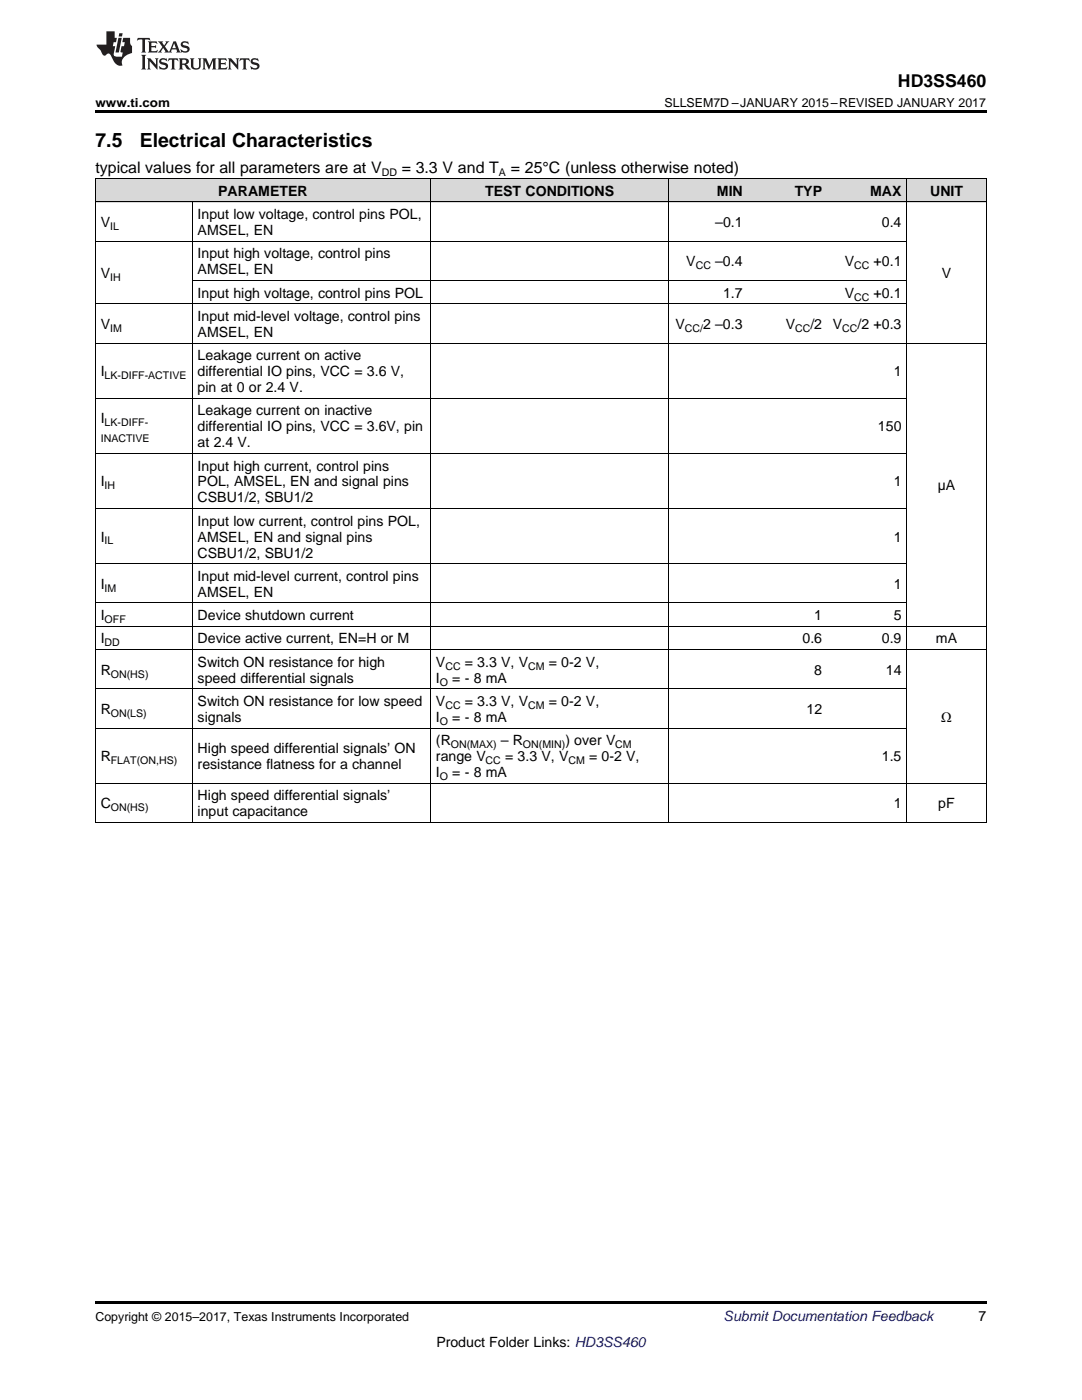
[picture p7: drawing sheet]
<svg xmlns="http://www.w3.org/2000/svg" width="216mm" height="279mm" viewBox="0 0 216 279" stroke-linecap="round" stroke-linejoin="round" font-family="sans-serif">
<defs><g id="words">
<g font-size="3.9">
<text x="19" y="29.3">7.5</text>
<text x="27.9" y="29.3">Electrical Characteristics</text>
</g>
<text font-size="3.5" x="179.2" y="17.3">HD3SS460</text>
<g font-size="3.2">
<text x="19" y="34.4">typical values for all parameters are at V</text>
<text x="80.2" y="34.4">= 3.3 V and T</text>
<text x="101.9" y="34.4">= 25°C (unless otherwise noted)</text>
</g>
<g font-size="2.8">
<text x="43.5" y="39.1">PARAMETER</text>
<text x="96.8" y="39.1">TEST CONDITIONS</text>
<text x="143.1" y="39.1">MIN</text>
<text x="158.6" y="39.1">TYP</text>
<text x="173.6" y="39.1">MAX</text>
<text x="185.6" y="39.1">UNIT</text>
<text x="20.1" y="45.3">V</text>
<text x="39.4" y="43.7">Input low voltage, control pins POL,</text>
<text x="39.4" y="46.9">AMSEL, EN</text>
<text x="142.7" y="45.3">–0.1</text>
<text x="176" y="45.3">0.4</text>
<text x="39.4" y="51.6">Input high voltage, control pins</text>
<text x="136.9" y="53.2">V</text>
<text x="142.7" y="53.2">–0.4</text>
<text x="168.6" y="53.2">V</text>
<text x="174.3" y="53.2">+0.1</text>
<text x="20.1" y="55.5">V</text>
<text x="39.4" y="54.8">AMSEL, EN</text>
<text x="39.4" y="59.4">Input high voltage, control pins POL</text>
<text x="144.3" y="59.4">1.7</text>
<text x="168.6" y="59.4">V</text>
<text x="174.3" y="59.4">+0.1</text>
<text x="187.9" y="55.5">V</text>
<text x="20.1" y="65.7">V</text>
<text x="39.4" y="64.1">Input mid-level voltage, control pins</text>
<text x="134.8" y="65.7">V</text>
<text x="140.3" y="65.7">2 –0.3</text>
<text x="156.8" y="65.7">V</text>
<text x="161.7" y="65.7">/2</text>
<text x="166.2" y="65.7">V</text>
<text x="171.1" y="65.7">/2 +0.3</text>
<text x="39.4" y="67.2">AMSEL, EN</text>
<text x="39.4" y="71.9">Leakage current on active</text>
<text x="20.1" y="75.1">I</text>
<text x="39.4" y="75.1">differential IO pins, VCC = 3.6 V,</text>
<text x="178.3" y="75.1">1</text>
<text x="39.4" y="78.2">pin at 0 or 2.4 V.</text>
<text x="39.4" y="82.9">Leakage current on inactive</text>
<text x="20.1" y="84.5">I</text>
<text x="39.4" y="86.1">differential IO pins, VCC = 3.6V, pin</text>
<text x="39.4" y="89.3">at 2.4 V.</text>
<text x="175.2" y="86.1">150</text>
<text x="39.4" y="93.9">Input high current, control pins</text>
<text x="20.1" y="97.1">I</text>
<text x="39.4" y="97.1">POL, AMSEL, EN and signal pins</text>
<text x="39.4" y="100.3">CSBU1/2, SBU1/2</text>
<text x="178.3" y="97.1">1</text>
<text x="187.1" y="97.8">µA</text>
<text x="39.4" y="104.9">Input low current, control pins POL,</text>
<text x="20.1" y="108.1">I</text>
<text x="39.4" y="108.1">AMSEL, EN and signal pins</text>
<text x="39.4" y="111.3">CSBU1/2, SBU1/2</text>
<text x="178.3" y="108.1">1</text>
<text x="20.1" y="117.5">I</text>
<text x="39.4" y="115.9">Input mid-level current, control pins</text>
<text x="39.4" y="119.1">AMSEL, EN</text>
<text x="178.3" y="117.5">1</text>
<text x="20.1" y="123.8">I</text>
<text x="39.4" y="123.8">Device shutdown current</text>
<text x="162.5" y="123.8">1</text>
<text x="178.3" y="123.8">5</text>
<text x="20.1" y="128.4">I</text>
<text x="39.4" y="128.4">Device active current, EN=H or M</text>
<text x="160.1" y="128.4">0.6</text>
<text x="176" y="128.4">0.9</text>
<text x="186.8" y="128.4">mA</text>
<text x="20.1" y="134.7">R</text>
<text x="39.4" y="133.1">Switch ON resistance for high</text>
<text x="39.4" y="136.2">speed differential signals</text>
<text x="87" y="133.1">V</text>
<text x="87" y="136.2">I</text>
<text x="90.2" y="136.2">= - 8 mA</text>
<text x="92.7" y="133.1">= 3.3 V, V</text>
<text x="109.5" y="133.1">= 0-2 V,</text>
<text x="162.5" y="134.7">8</text>
<text x="176.8" y="134.7">14</text>
<text x="20.1" y="142.5">R</text>
<text x="39.4" y="140.9">Switch ON resistance for low speed</text>
<text x="87" y="140.9">V</text>
<text x="92.7" y="140.9">= 3.3 V, V</text>
<text x="109.5" y="140.9">= 0-2 V,</text>
<text x="160.9" y="142.5">12</text>
<text x="39.4" y="144.1">signals</text>
<text x="87" y="144.1">I</text>
<text x="87" y="148.7">(R</text>
<text x="90.2" y="144.1">= - 8 mA</text>
<text x="99.9" y="148.7">– R</text>
<text x="112.8" y="148.7">) over V</text>
<text x="187.8" y="144.1">Ω</text>
<text x="20.1" y="151.9">R</text>
<text x="39.4" y="150.3">High speed differential signals’ ON</text>
<text x="39.4" y="153.5">resistance flatness for a channel</text>
<text x="87" y="151.9">range V</text>
<text x="87" y="155.1">I</text>
<text x="90.2" y="155.1">= - 8 mA</text>
<text x="100.8" y="151.9">= 3.3 V, V</text>
<text x="117.5" y="151.9">= 0-2 V,</text>
<text x="176" y="151.9">1.5</text>
<text x="20.1" y="161.3">C</text>
<text x="39.4" y="159.7">High speed differential signals’</text>
<text x="178.3" y="161.3">1</text>
<text x="187.2" y="161.3">pF</text>
<text x="39.4" y="162.9">input capacitance</text>
<text x="195.3" y="263.6">7</text>
<text x="87.1" y="268.9">Product Folder Links: HD3SS460</text>
</g>
<text font-size="2.8" fill="#0000c8" x="144.4" y="263.6">Submit Documentation Feedback</text>
<g font-size="2.5">
<text x="19" y="21.4">www.ti.com</text>
<text x="132.6" y="21.4">SLLSEM7D –JANUARY 2015–REVISED JANUARY 2017</text>
<text x="19" y="263.6">Copyright © 2015–2017, Texas Instruments Incorporated</text>
</g>
<g font-size="2.1">
<text x="76.2" y="35.1">DD</text>
<text x="99.6" y="35.1">A</text>
<text x="22" y="45.9">IL</text>
<text x="138.8" y="53.7">CC</text>
<text x="170.4" y="53.7">CC</text>
<text x="22" y="56.1">IH</text>
<text x="170.4" y="60">CC</text>
<text x="22" y="66.2">IM</text>
<text x="136.7" y="66.2">CC/</text>
<text x="158.6" y="66.2">CC</text>
<text x="168.1" y="66.2">CC</text>
<text x="20.9" y="75.6">LK-DIFF-ACTIVE</text>
<text x="20.1" y="88.2">INACTIVE</text>
<text x="20.9" y="85.1">LK-DIFF-</text>
<text x="20.9" y="97.6">IH</text>
<text x="20.9" y="108.7">IL</text>
<text x="20.9" y="118.1">IM</text>
<text x="20.9" y="124.3">OFF</text>
<text x="20.9" y="129">DD</text>
<text x="22.1" y="135.2">ON(HS)</text>
<text x="87.8" y="136.8">O</text>
<text x="88.9" y="133.6">CC</text>
<text x="105.4" y="133.6">CM</text>
<text x="22.1" y="143.1">ON(LS)</text>
<text x="88.9" y="141.5">CC</text>
<text x="105.4" y="141.5">CM</text>
<text x="87.8" y="144.6">O</text>
<text x="90" y="149.3">ON(MAX)</text>
<text x="104.4" y="149.3">ON(MIN)</text>
<text x="122.8" y="149.3">CM</text>
<text x="22.1" y="152.5">FLAT(ON,HS)</text>
<text x="87.8" y="155.6">O</text>
<text x="96.9" y="152.5">CC</text>
<text x="113.4" y="152.5">CM</text>
<text x="22.1" y="161.9">ON(HS)</text>
</g>
</g></defs>
<g fill="#d8d8d8">
<path d="M19 35.7h19.4v4.7h-19.4z"/>
<path d="M38.4 35.7h47.5v4.7h-47.5z"/>
<path d="M85.9 35.7h47.6v4.7h-47.6z"/>
<path d="M133.5 35.7h15.8v4.7h-15.8z"/>
<path d="M149.3 35.7h15.8v4.7h-15.8z"/>
<path d="M165.1 35.7h15.9v4.7h-15.9z"/>
<path d="M181 35.7h15.8v4.7h-15.8z"/>
</g>
<path d="M19 22h177.8v.5h-177.8zM19 164.1l.2 .1zM85.8 164.1l.1 .1zM133.3 164.1l.2 .1zM149.2 164.1l.1 .1zM165 164.1l.1 .1zM180.9 164.1l.1 .1zM196.7 164.1l.1 .1zM19 259.7h177.8v.5h-177.8z" fill="#000"/>
<g fill="none" stroke="#000" stroke-width=".2">
<path d="M19 35.6h177.8M19.1 35.7v128.5M85.9 35.7v128.5M133.4 35.7v128.5M180.9 35.7v128.5M196.8 35.7v128.5M19 48.1h162M19 40.3h177.8M38.3 40.3v123.9M38.4 56h142.6M19 79.5h162M19 68.5h177.8"/>
<path d="M19 60.6h162M19 90.5h162M19 112.5h162M19 101.5h162M19 137.5h162M19 129.6h177.8M19 125h177.8M19 120.3h162M19 156.3h177.8M19 145.3h162M19 164.1h177.8"/>
</g>
<g fill="#231f20">
<path d="M27.5 7.6l-.1 .5 .4-.2h.6v.1v2.1l-.2 .4h1l-.3-.4v-2.1l.1-.1h.5l.5 .2-.2-.5zM29.5 8.3l.2 .3v1.5l-.2 .4h1.8l.2-.6a1.04 1.04 0 0 1-1.3 .2v-.7h.6l.3 .2v-.6l-.3 .2h-.6v-.6l.8-.1 .4 .3-.2-.5zM31.5 8.3l.9 1.1-.9 1.1h.8l-.2-.2 .5-.7 .4 .7-.2 .2h1.5l-.1-.2 .1-.4h.9l.1 .4-.2 .2h1l-.3-.3-.7-1.9h-.5l-.9 2-.8-1 .9-1h-.8l.1 .3-.3 .5-.4-.6 .2-.2zM34.7 8.6l.4 1h-.7zM36.3 8.4a.63 .63 0 0 0-.2 .7 .63 .63 0 0 0 .6 .4l.6 .2 .1 .2a.75 .75 0 0 1-.7 .4 .75 .75 0 0 1-.6-.5l.1 .7 .1-.1a1.11 1.11 0 0 0 1.5-.6 1.13 1.13 0 0 0-1.2-.8l-.1-.4a1.04 1.04 0 0 1 1.2 .2l-.2-.5-.1 .1-.5-.2zM28.2 10.9l.2 .4v2.2l-.2 .4h1l-.3-.4v-2.2l.3-.4zM29.3 11.6l.3 .4v1.5l-.3 .4h.8l-.2-.4v-1.3l1.5 1.7v-1.9l.2-.4h-.7l.2 .4v.9l-1.1-1.3zM32 11.8a.62 .62 0 0 0-.2 .7 .62 .62 0 0 0 .6 .4l.6 .1 .1 .3a.76 .76 0 0 1-.7 .3 .76 .76 0 0 1-.6-.4l.1 .7 .1-.1a1.11 1.11 0 0 0 1.5-.6 1.13 1.13 0 0 0-1.2-.8l-.1-.4a1.04 1.04 0 0 1 1.2 .2l-.2-.6-.1 .1-.5-.1zM33.7 11.6l-.2 .6a.61 .61 0 0 1 .8-.3v1.6l-.2 .4h.9l-.2-.4v-1.6a.63 .63 0 0 1 .8 .3l-.2-.6zM35.6 11.6l.3 .4v1.5l-.3 .4h1l-.2-.2v-.8l.5 .2a.76 .76 0 0 0 1.2 .7l-1-1a.58 .58 0 0 0 .6-.5 .58 .58 0 0 0-.5-.6zM36.4 11.9h.1a.45 .45 0 0 1 .5 .1 .45 .45 0 0 1 .1 .5l-.7 .2zM37.9 11.6l.2 .2a2.17 2.17 0 0 0 .3 1.9 .99 .99 0 0 0 1.6-.6v-1.1l.2-.4h-.7l.2 .2a1.92 1.92 0 0 1-.2 1.8 .6 .6 0 0 1-.9-.5v-1.1l.2-.4zM40.4 11.6l.2 .4v1.5l-.2 .4h.7l-.2-.4v-1.4l.8 1.8 .8-1.8v1.4l-.2 .4h.9l-.2-.4v-1.5l.2-.4h-.8l-.6 1.5-.6-1.5zM43.4 11.6l.2 .4v1.5l-.2 .4h1.8l.2-.6a1.04 1.04 0 0 1-1.3 .1v-.6h.5l.4 .2v-.6l-.4 .2h-.5v-.7h.8l.3 .3-.1-.6zM45.5 11.6l.2 .4v1.5l-.2 .4h.7l-.2-.4v-1.3l1.5 1.7v-1.9l.2-.4h-.7l.2 .4v.9l-1.1-1.3zM47.9 11.6l-.1 .6a.61 .61 0 0 1 .8-.3v1.6l-.3 .4h1l-.3-.4 .1-1.6a.63 .63 0 0 1 .7 .3l-.1-.6zM50.2 11.8a.62 .62 0 0 0-.2 .7 .62 .62 0 0 0 .6 .4l.6 .1 .2 .3a.76 .76 0 0 1-.8 .3 .76 .76 0 0 1-.6-.4l.1 .7 .2-.1a1.11 1.11 0 0 0 1.5-.6 1.13 1.13 0 0 0-1.3-.8l-.1-.4a1.04 1.04 0 0 1 1.2 .2l-.1-.6-.2 .1-.5-.1z"/>
<path d="M21.2 6.3v2.6h-1.9l.1 .4 .7 .9a.91 .91 0 0 0 1 .8 .56 .56 0 0 1 .5-.3 .56 .56 0 0 1 .5 .3l.4 .8a1.53 1.53 0 0 0 1.9 1.2 1.54 1.54 0 0 1 1-2.1l.9-.3v-1.4a1.52 1.52 0 0 1-.3-1.6h-1.4l-.2 .8h.5l-.2 .8h-.4l-.2 1v.2l.4 .1-.2 .8a1.93 1.93 0 0 1-1.6-.3l.3-1.8h-.5l.2-.8h.4l.2-.8h-.4v-1.3zM23.6 7.6l-.6 2.9h.7l.6-2.9zM23.8 6.6l-.1 .7h.6l.2-.7z"/>
</g>
<use href="#words"/>
</svg>
